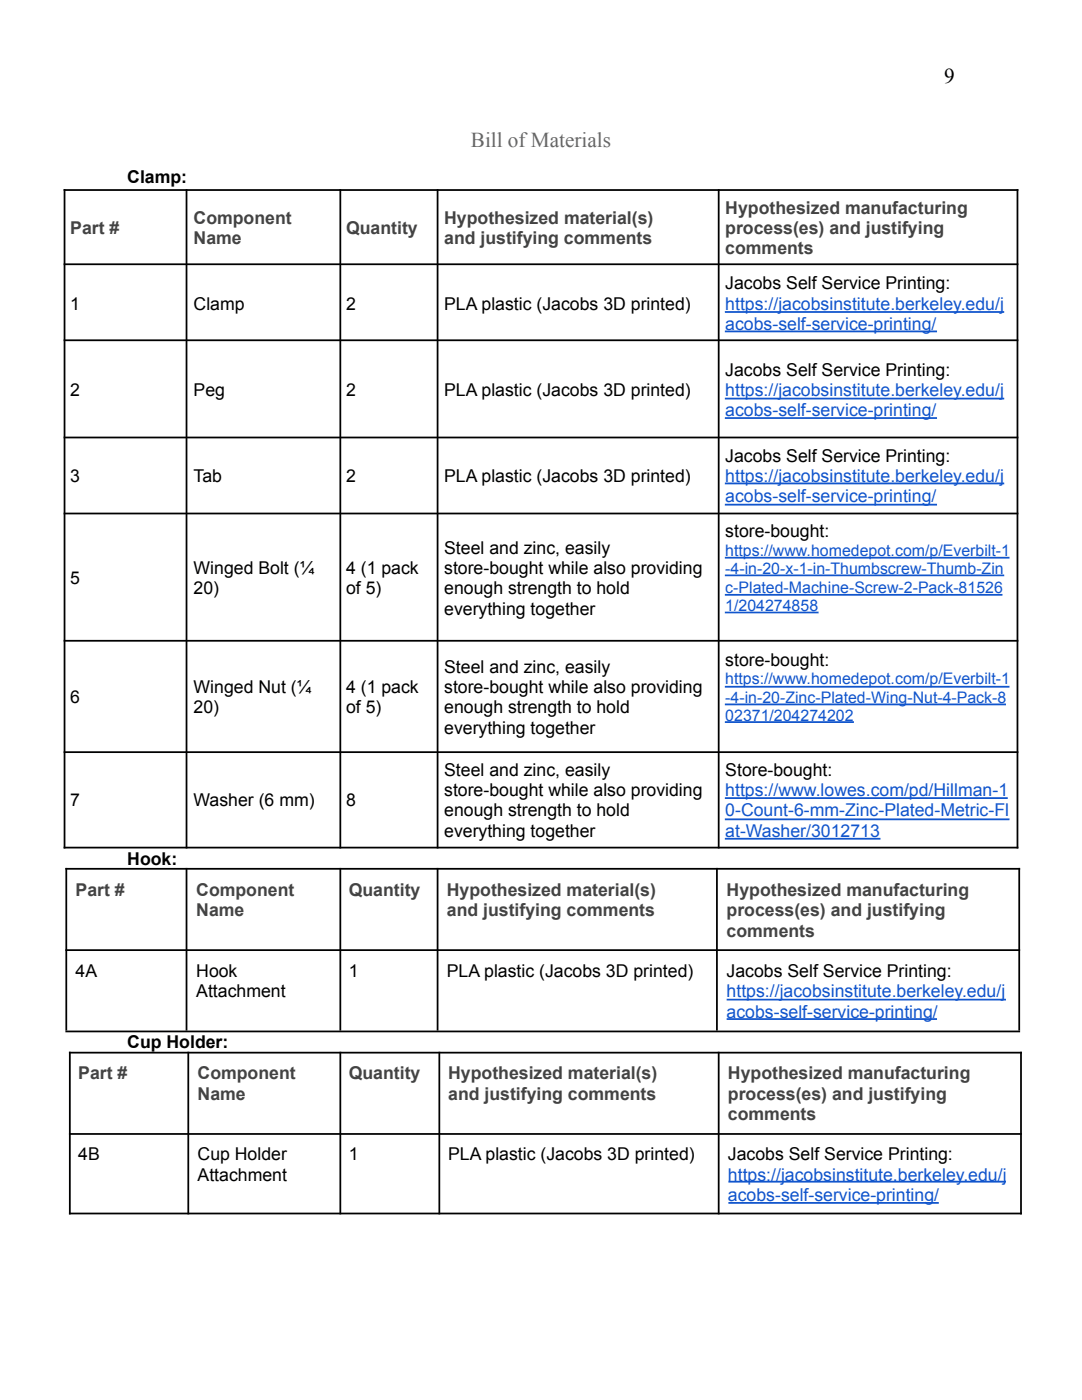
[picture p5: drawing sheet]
<svg xmlns="http://www.w3.org/2000/svg" width="216mm" height="279mm" viewBox="0 0 216 279" stroke-linecap="round" stroke-linejoin="round" font-family="sans-serif">
<defs><g id="words">
<text font-size="4.2" x="188.4" y="16.7">9</text>
<text font-size="4.2" fill="#666" x="94" y="29.4">Bill of Materials</text>
<g font-size="3.5">
<text x="25.4" y="36.4">Clamp:</text>
<text x="144.7" y="57.8">Jacobs Self Service Printing:</text>
<text x="14" y="61.8">1</text>
<text x="38.6" y="61.8">Clamp</text>
<text x="69.1" y="61.8">2</text>
<text x="88.6" y="61.8">PLA plastic (Jacobs 3D printed)</text>
<text x="144.7" y="75">Jacobs Self Service Printing:</text>
<text x="14" y="79">2</text>
<text x="38.6" y="79">Peg</text>
<text x="69.1" y="79">2</text>
<text x="88.6" y="79">PLA plastic (Jacobs 3D printed)</text>
<text x="144.7" y="92.2">Jacobs Self Service Printing:</text>
<text x="14" y="96.2">3</text>
<text x="38.6" y="96.2">Tab</text>
<text x="69.1" y="96.2">2</text>
<text x="88.6" y="96.2">PLA plastic (Jacobs 3D printed)</text>
<text x="144.7" y="107.2">store-bought:</text>
<text x="88.6" y="110.5">Steel and zinc, easily</text>
<text x="14" y="116.6">5</text>
<text x="38.6" y="114.5">Winged Bolt (¼</text>
<text x="38.6" y="118.6">20)</text>
<text x="69.1" y="114.5">4 (1 pack</text>
<text x="69.1" y="118.6">of 5)</text>
<text x="88.6" y="114.5">store-bought while also providing</text>
<text x="88.6" y="118.6">enough strength to hold</text>
<text x="88.6" y="122.6">everything together</text>
<text x="88.6" y="134.3">Steel and zinc, easily</text>
<text x="144.7" y="132.9">store-bought:</text>
<text x="14" y="140.4">6</text>
<text x="38.6" y="138.3">Winged Nut (¼</text>
<text x="38.6" y="142.4">20)</text>
<text x="69.1" y="138.3">4 (1 pack</text>
<text x="69.1" y="142.4">of 5)</text>
<text x="88.6" y="138.3">store-bought while also providing</text>
<text x="88.6" y="142.4">enough strength to hold</text>
<text x="88.6" y="146.4">everything together</text>
<text x="88.6" y="154.8">Steel and zinc, easily</text>
<text x="144.7" y="154.8">Store-bought:</text>
<text x="14" y="160.9">7</text>
<text x="38.6" y="160.9">Washer (6 mm)</text>
<text x="69.1" y="160.9">8</text>
<text x="88.6" y="158.9">store-bought while also providing</text>
<text x="88.6" y="162.9">enough strength to hold</text>
<text x="88.6" y="167">everything together</text>
<text x="25.4" y="172.6">Hook:</text>
<text x="15.1" y="195">4A</text>
<text x="39.2" y="195">Hook</text>
<text x="69.6" y="195">1</text>
<text x="89.2" y="195">PLA plastic (Jacobs 3D printed)</text>
<text x="145" y="195">Jacobs Self Service Printing:</text>
<text x="39.2" y="199">Attachment</text>
<text x="25.4" y="209.2">Cup Holder:</text>
<text x="15.6" y="231.6">4B</text>
<text x="39.4" y="231.6">Cup Holder</text>
<text x="69.6" y="231.6">1</text>
<text x="89.4" y="231.6">PLA plastic (Jacobs 3D printed)</text>
<text x="145.3" y="231.6">Jacobs Self Service Printing:</text>
<text x="39.4" y="235.6">Attachment</text>
</g>
<g font-size="3.5" fill="#434343">
<text x="14" y="46.7">Part #</text>
<text x="38.6" y="44.7">Component</text>
<text x="69.1" y="46.7">Quantity</text>
<text x="88.6" y="44.7">Hypothesized material(s)</text>
<text x="144.7" y="42.7">Hypothesized manufacturing</text>
<text x="144.7" y="46.7">process(es) and justifying</text>
<text x="38.6" y="48.8">Name</text>
<text x="88.6" y="48.8">and justifying comments</text>
<text x="144.7" y="50.8">comments</text>
<text x="15.1" y="178.8">Part #</text>
<text x="39.2" y="178.8">Component</text>
<text x="69.6" y="178.8">Quantity</text>
<text x="89.2" y="178.8">Hypothesized material(s)</text>
<text x="145" y="178.8">Hypothesized manufacturing</text>
<text x="39.2" y="182.9">Name</text>
<text x="89.2" y="182.9">and justifying comments</text>
<text x="145" y="182.9">process(es) and justifying</text>
<text x="145" y="186.9">comments</text>
<text x="15.6" y="215.4">Part #</text>
<text x="39.4" y="215.4">Component</text>
<text x="69.6" y="215.4">Quantity</text>
<text x="89.4" y="215.4">Hypothesized material(s)</text>
<text x="145.3" y="215.4">Hypothesized manufacturing</text>
<text x="39.4" y="219.5">Name</text>
<text x="89.4" y="219.5">and justifying comments</text>
<text x="145.3" y="219.5">process(es) and justifying</text>
<text x="145.3" y="223.5">comments</text>
</g>
<g font-size="3.5" fill="#15c">
<text x="144.7" y="61.8">https://jacobsinstitute.berkeley.edu/j</text>
<text x="144.7" y="65.9">acobs-self-service-printing/</text>
<text x="144.7" y="79">https://jacobsinstitute.berkeley.edu/j</text>
<text x="144.7" y="83.1">acobs-self-service-printing/</text>
<text x="144.7" y="96.2">https://jacobsinstitute.berkeley.edu/j</text>
<text x="144.7" y="100.3">acobs-self-service-printing/</text>
<text x="144.7" y="158.9">https://www.lowes.com/pd/Hillman-1</text>
<text x="144.7" y="162.9">0-Count-6-mm-Zinc-Plated-Metric-Fl</text>
<text x="144.7" y="167">at-Washer/3012713</text>
<text x="145" y="199">https://jacobsinstitute.berkeley.edu/j</text>
<text x="145" y="203.1">acobs-self-service-printing/</text>
<text x="145.3" y="235.6">https://jacobsinstitute.berkeley.edu/j</text>
<text x="145.3" y="239.7">acobs-self-service-printing/</text>
</g>
<g font-size="3.2" fill="#15c">
<text x="144.7" y="111">https://www.homedepot.com/p/Everbilt-1</text>
<text x="144.7" y="114.6">-4-in-20-x-1-in-Thumbscrew-Thumb-Zin</text>
<text x="144.7" y="118.3">c-Plated-Machine-Screw-2-Pack-81526</text>
<text x="144.7" y="121.9">1/204274858</text>
<text x="144.7" y="136.6">https://www.homedepot.com/p/Everbilt-1</text>
<text x="144.7" y="140.2">-4-in-20-Zinc-Plated-Wing-Nut-4-Pack-8</text>
<text x="144.7" y="143.9">02371/204274202</text>
</g>
</g></defs>
<g fill="none" stroke="#15c" stroke-width=".35">
<path d="M144.6 62.3h55.8M144.6 66.1h42.4M144.6 79.6h55.8M144.6 83.4h42.4M144.6 96.5h55.8M144.6 100.7h42.4M144.6 111.3h56.8M144.6 114.8h55.8M144.6 118.7h55.4M144.6 122.2h18.7M144.6 137.1h56.8M144.6 140.6h56.1"/>
<path d="M144.6 144.1h25.8M144.6 159.3h56.5M144.6 163.5h56.8M144.6 167.4h31.1M145 199.5h55.7M145 203.4h42M145.3 235.8h55.4M145.3 240.1h42"/>
</g>
<g fill="none" stroke="#000" stroke-width=".35">
<path d="M12.7 37.9h190.5M12.9 37.7v131.6M37.2 37.7v131.6M67.9 37.7v131.6M87.3 37.7v131.6M143.4 37.7v131.6M203 37.7v131.6M12.7 52.7h190.5M12.7 67.9h190.5M12.7 87.3h190.5M12.7 102.5h190.5M12.7 127.9h190.5"/>
<path d="M12.7 150.1h190.5M12.7 169.2h190.5M13.1 173.4h190.5M13.2 173.2v32.5M37.2 173.2v32.5M67.9 173.2v32.5M87.3 173.2v32.5M143.1 173.2v32.5M203.4 173.2v32.5M13.1 189.6h190.5M13.1 205.8h190.5M13.8 210.1h190.1"/>
<path d="M13.9 209.9v32.5M37.6 209.9v32.5M67.9 209.9v32.5M87.7 209.9v32.5M143.4 209.9v32.5M203.7 209.9v32.5M13.8 226.3h190.1M13.8 242.2h190.1"/>
</g>
<use href="#words"/>
</svg>
